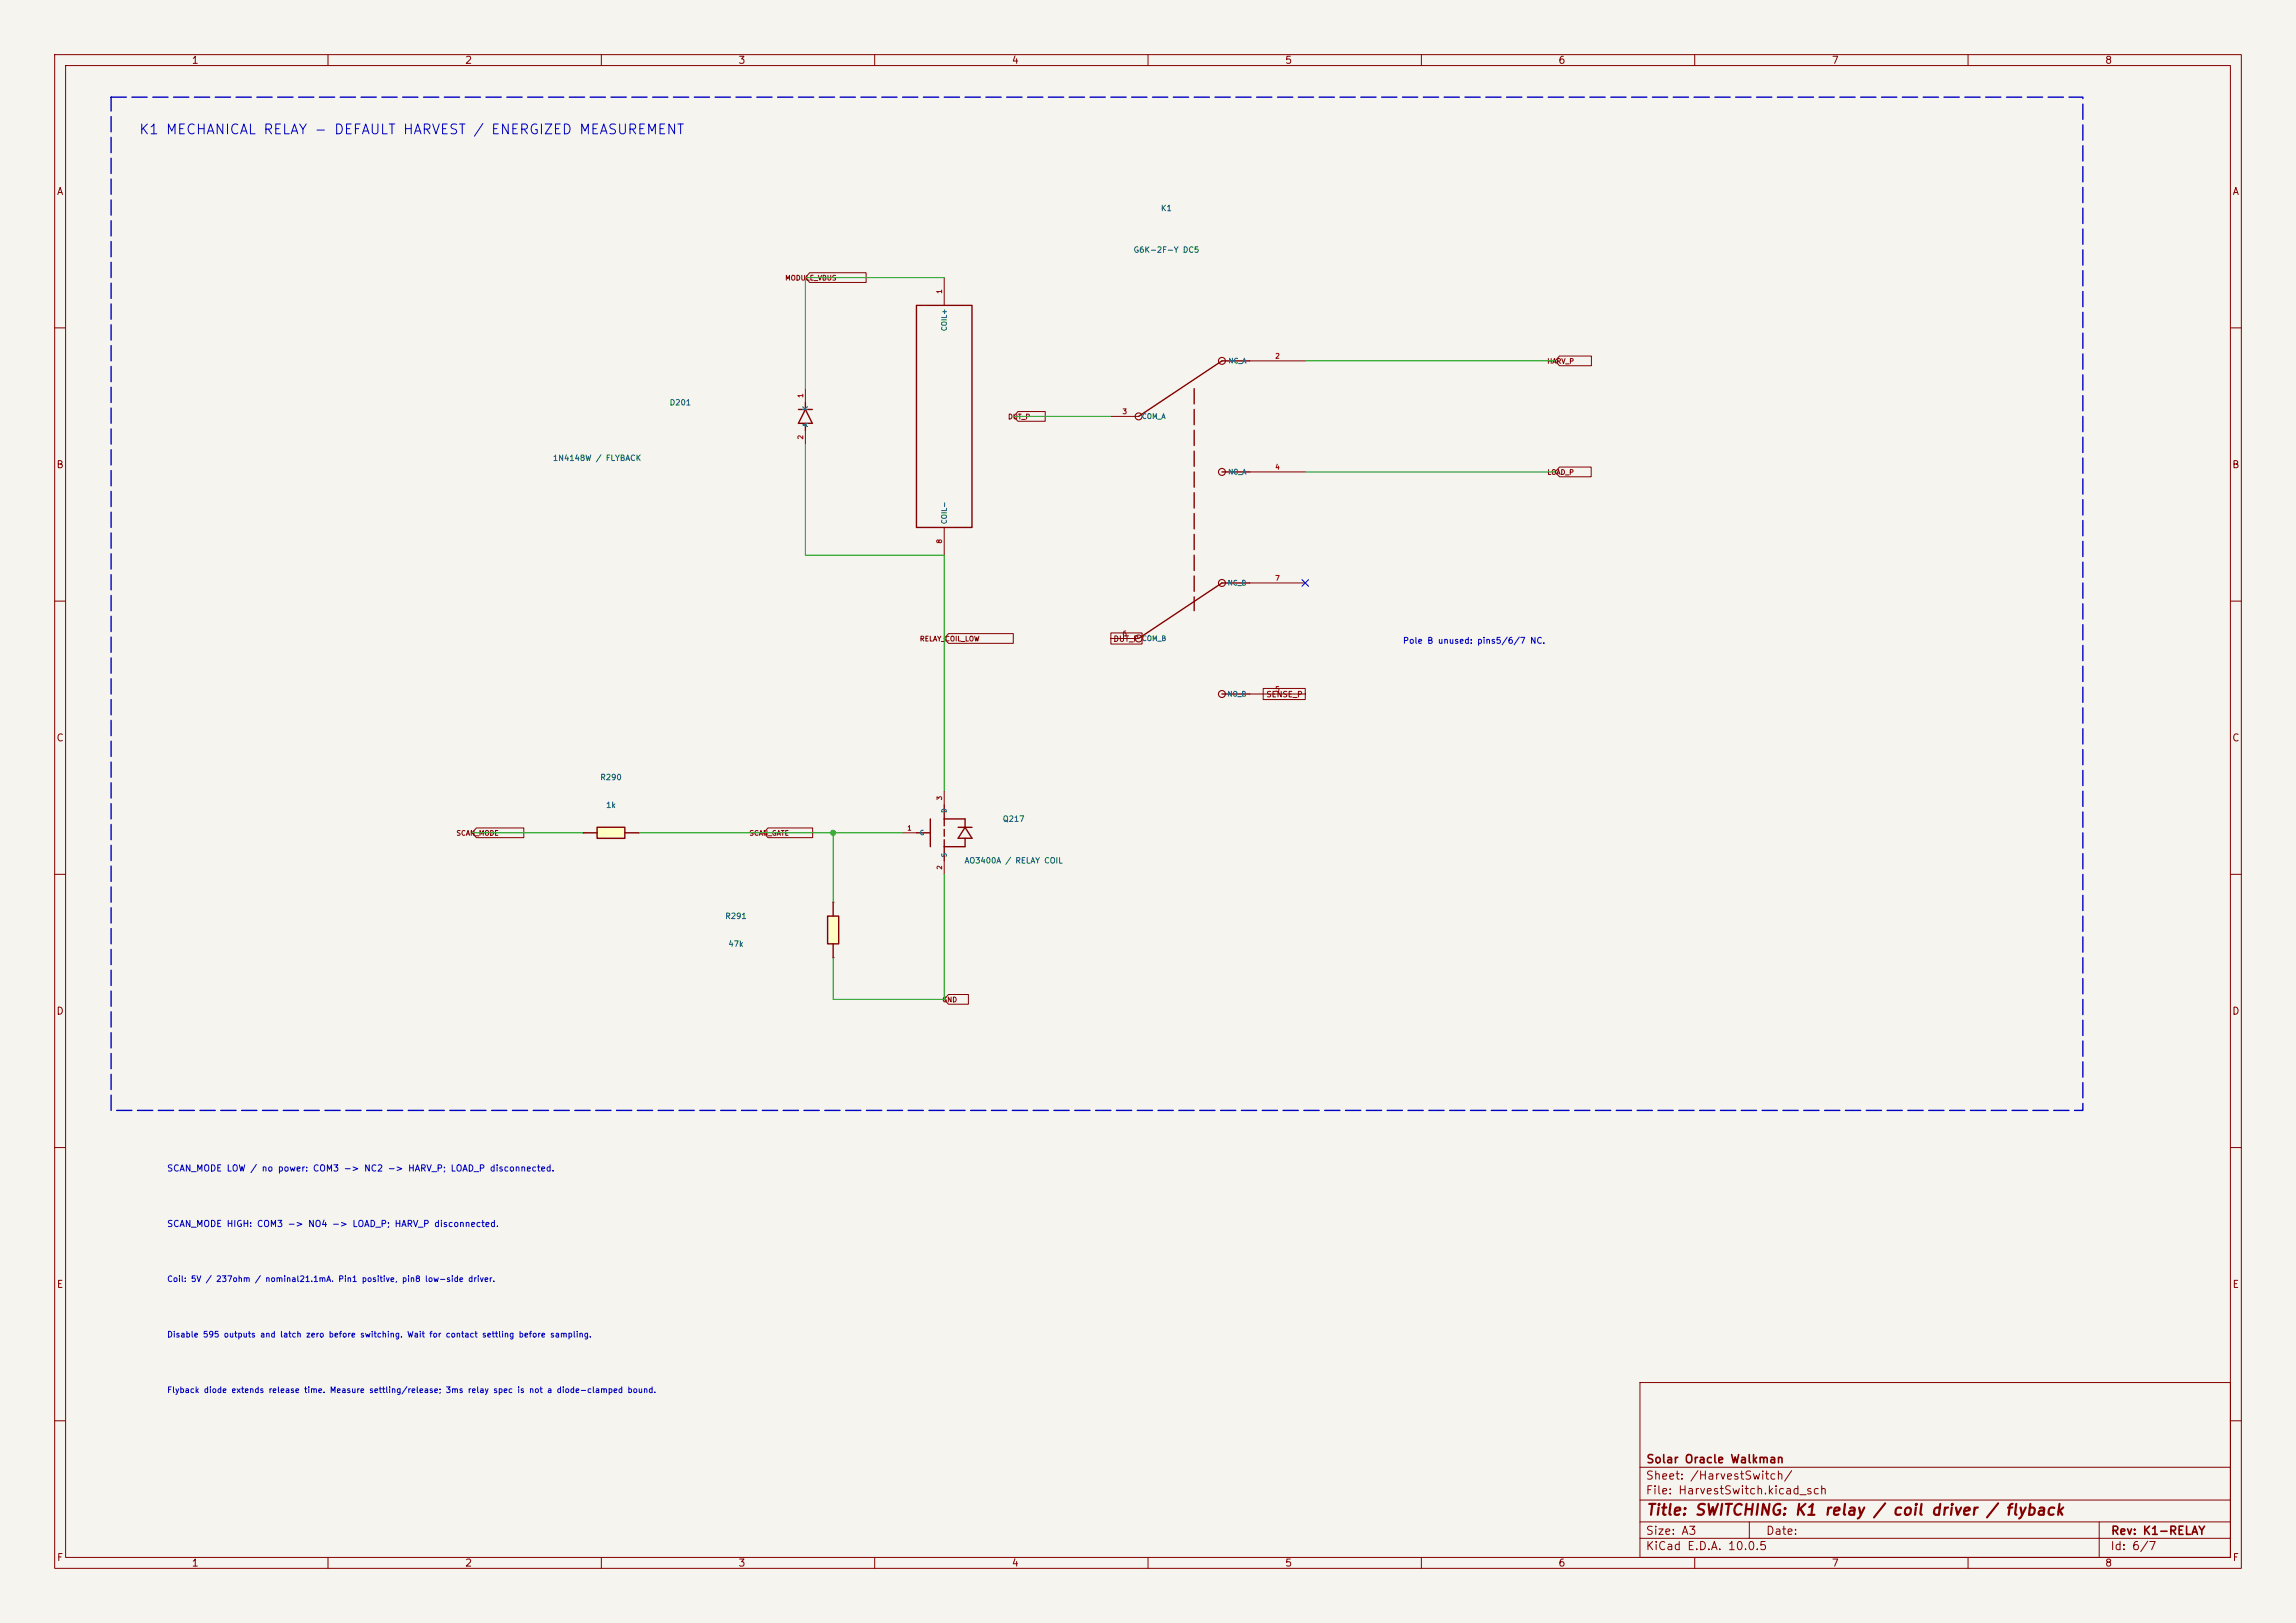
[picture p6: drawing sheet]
<svg xmlns="http://www.w3.org/2000/svg" width="420mm" height="297mm" viewBox="0 0 420 297" stroke-linecap="round" stroke-linejoin="round" font-family="sans-serif">
<defs><g id="words">
<text font-size="2" fill="#840000" x="301" y="277.8">Title: SWITCHING: K1 relay / coil driver / flyback</text>
<text font-size="1.8" fill="#0000c2" x="25.3" y="25">K1 MECHANICAL RELAY - DEFAULT HARVEST / ENERGIZED MEASUREMENT</text>
<g font-size="1.5" fill="#840000">
<text x="301" y="268.1">Solar Oracle Walkman</text>
<text x="300.9" y="273.8">File: HarvestSwitch.kicad_sch</text>
<text x="300.9" y="271.1">Sheet: /HarvestSwitch/</text>
<text x="300.9" y="281.2">Size: A3</text>
<text x="322.9" y="281.2">Date:</text>
<text x="386" y="281.2">Rev: K1-RELAY</text>
<text x="300.9" y="284">KiCad E.D.A. 10.0.5</text>
<text x="385.9" y="284">Id: 6/7</text>
</g>
<g font-size="1.3" fill="#840000">
<text x="35" y="12">1</text>
<text x="85" y="12">2</text>
<text x="135" y="12">3</text>
<text x="185" y="12">4</text>
<text x="235" y="12">5</text>
<text x="285" y="12">6</text>
<text x="335" y="12">7</text>
<text x="385" y="12">8</text>
<text x="10.3" y="36">A</text>
<text x="408.3" y="36">A</text>
<text x="10.2" y="86">B</text>
<text x="408.2" y="86">B</text>
<text x="10.2" y="136">C</text>
<text x="408.2" y="136">C</text>
<text x="10.2" y="186">D</text>
<text x="408.2" y="186">D</text>
<text x="10.3" y="236">E</text>
<text x="408.3" y="236">E</text>
<text x="10.3" y="286">F</text>
<text x="35" y="287">1</text>
<text x="85" y="287">2</text>
<text x="135" y="287">3</text>
<text x="185" y="287">4</text>
<text x="235" y="287">5</text>
<text x="285" y="287">6</text>
<text x="335" y="287">7</text>
<text x="385" y="287">8</text>
<text x="408.3" y="286">F</text>
</g>
<g font-size="1.2" fill="#0000c2">
<text x="30.5" y="214.7">SCAN_MODE LOW / no power: COM3 -&gt; NC2 -&gt; HARV_P; LOAD_P disconnected.</text>
<text x="30.5" y="224.8">SCAN_MODE HIGH: COM3 -&gt; NO4 -&gt; LOAD_P; HARV_P disconnected.</text>
</g>
<g font-size="1.1" fill="#0000c2">
<text x="256.5" y="118.1">Pole B unused: pins5/6/7 NC.</text>
<text x="30.5" y="234.8">Coil: 5V / 237ohm / nominal21.1mA. Pin1 positive, pin8 low-side driver.</text>
<text x="30.5" y="245">Disable 595 outputs and latch zero before switching. Wait for contact settling before sampling.</text>
<text x="30.5" y="255.2">Flyback diode extends release time. Measure settling/release; 3ms relay spec is not a diode-clamped bound.</text>
</g>
<g font-size="1" fill="#006464">
<text x="212.3" y="38.9">K1</text>
<text x="207.3" y="46.5">G6K-2F-Y DC5</text>
<text x="122.4" y="74.4">D201</text>
<text x="101" y="84.6">1N4148W / FLYBACK</text>
<text x="109.7" y="143">R290</text>
<text x="110.8" y="148.1">1k</text>
<text x="183.3" y="150.6">Q217</text>
<text x="176.3" y="158.2">AO3400A / RELAY COIL</text>
<text x="132.6" y="168.4">R291</text>
<text x="133.1" y="173.5">47k</text>
</g>
<g font-size="1" fill="#840000">
<text x="203.6" y="117.7">DUT_P</text>
<text x="231.5" y="127.8">SENSE_P</text>
</g>
<g font-size=".9" fill="#840000">
<text x="143.5" y="51.5">MODULE_VBUS</text>
<text x="282.9" y="66.8">HARV_P</text>
<text x="184.3" y="76.9">DUT_P</text>
<text x="283" y="87.1">LOAD_P</text>
<text x="168.2" y="117.6">RELAY_COIL_LOW</text>
<text x="83.4" y="153.1">SCAN_MODE</text>
<text x="137" y="153.1">SCAN_GATE</text>
<text x="172.3" y="183.6">GND</text>
</g>
<g font-size=".9" fill="#a90000">
<text x="172.5" y="53.9" transform="rotate(-90 172.5 53.9)">1</text>
<text x="233.2" y="65.8">2</text>
<text x="147.1" y="72.9" transform="rotate(-90 147.1 72.9)">1</text>
<text x="205.2" y="76">3</text>
<text x="147.1" y="80.5" transform="rotate(-90 147.1 80.5)">2</text>
<text x="233.2" y="86.2">4</text>
<text x="172.5" y="99.6" transform="rotate(-90 172.5 99.6)">8</text>
<text x="233.2" y="106.5">7</text>
<text x="205.2" y="116.6">6</text>
<text x="233.2" y="126.8">5</text>
<text x="172.5" y="146.5" transform="rotate(-90 172.5 146.5)">3</text>
<text x="165.9" y="152.2">1</text>
<text x="172.5" y="159.2" transform="rotate(-90 172.5 159.2)">2</text>
</g>
<g font-size=".9" fill="#006464">
<text x="173.4" y="60.7" transform="rotate(-90 173.4 60.7)">COIL+</text>
<text x="224.6" y="66.7">NC_A</text>
<text x="148" y="75.3" transform="rotate(-90 148 75.3)">K</text>
<text x="208.8" y="76.9">COM_A</text>
<text x="148" y="78.2" transform="rotate(-90 148 78.2)">A</text>
<text x="224.6" y="87">NO_A</text>
<text x="173.4" y="96" transform="rotate(-90 173.4 96)">COIL-</text>
<text x="224.5" y="107.4">NC_B</text>
<text x="208.8" y="117.5">COM_B</text>
<text x="224.4" y="127.7">NO_B</text>
<text x="173.4" y="148.9" transform="rotate(-90 173.4 148.9)">D</text>
<text x="168.2" y="153">G</text>
<text x="173.4" y="157" transform="rotate(-90 173.4 157)">S</text>
</g>
</g></defs>
<path d="M0 0h420v297h-420z" fill="#f5f4ef" stroke="#f5f4ef" stroke-width=".18"/>
<g fill="none" stroke="#840000" stroke-width=".18">
<path d="M10 10h400v277h-400zM12 12h396v273h-396zM60 10v2M110 10v2M160 10v2M210 10v2M260 10v2M310 10v2M360 10v2M10 60h2M147.3 71.1v2.6M147.3 78.7v2.6"/>
<path d="M408 60h2M10 110h2M408 110h2M10 160h2M408 160h2M10 210h2M408 210h2M300 253h108v32h-108zM10 260h2M300 278.5h108M300 274.5h108M300 268.5h108"/>
<path d="M320 278.5v3M384 278.5v6.5M408 260h2M60 285v2M110 285v2M160 285v2M210 285v2M260 285v2M300 281.5h108M310 285v2M360 285v2"/>
</g>
<path d="M146 74.9h2.6M147.3 74.9l1.3 2.6h-2.6zM147.3 73.7v1.2M147.3 77.5v1.2" fill="none" stroke="#840000" stroke-width=".25"/>
<path d="M109.2 151.4h5.1v2h-5.1z" fill="#ffffc2"/>
<path d="M167.6 55.9h10.2v40.6h-10.2zM228.6 66h-5.1l-15.2 10.2M223.5 86.4h5.1M228.6 106.7h-5.1l-15.2 10.1M223.5 127h5.1M106.7 152.4h2.5M109.2 151.4h5.1v2h-5.1zM114.3 152.4h2.5" fill="none" stroke="#840000" stroke-width=".25"/>
<path d="M172.7 50.8v5.1M203.2 76.2h5.1M228.6 66h10.2M172.7 96.5v5.1M228.6 86.4h10.2M203.2 116.8h5.1M228.6 106.7h10.2M228.6 127h10.2M106.7 152.4h.1M116.8 152.4h.1" fill="none" stroke="#840000" stroke-width=".18"/>
<g fill="none" stroke="#840000" stroke-width=".2">
<circle cx="208.3" cy="76.2" r=".63"/>
<circle cx="223.5" cy="66" r=".63"/>
<circle cx="223.5" cy="86.4" r=".63"/>
<circle cx="208.3" cy="116.8" r=".63"/>
<circle cx="223.5" cy="106.7" r=".63"/>
<circle cx="223.5" cy="127" r=".63"/>
</g>
<path d="M218.4 71.1v40.7" fill="none" stroke="#840000" stroke-width=".25" stroke-dasharray="2.8 1"/>
<path d="M151.4 167.6h2v5.1h-2z" fill="#ffffc2"/>
<path d="M167.6 152.4h2.6M170.2 149.9v5M172.7 147.3v3.8M172.7 151.8v1.2M172.7 153.7v3.8M172.7 149.9h3.8v1.5M175.3 151.4h2.5M176.5 153.4v1.5h-3.8M176.5 151.4l1.3 2h-2.5zM151.4 167.6h2v5.1h-2zM152.4 165.1v2.5M152.4 172.7v2.6" fill="none" stroke="#840000" stroke-width=".25"/>
<g fill="none" stroke="#840000" stroke-width=".18">
<path d="M148.1 49.9h10.3v1.8h-10.3l-.8-.9zM186.2 75.3h5v1.8h-5l-.8-.9zM285.3 65.2h5.8v1.7h-5.8l-.8-.9zM285.3 85.5h5.8v1.7h-5.8l-.8-.8zM173.5 116h11.9v1.7h-11.9l-.8-.9zM203.2 115.8h5.7v2.1h-5.7zM231.1 126h7.7v2h-7.7zM87.1 151.5h8.7v1.8h-8.7l-.7-.9zM140.5 151.5h8.2v1.8h-8.2l-.8-.9zM165.1 152.4h2.5M172.7 144.8v2.5M172.7 157.5v2.5"/>
<path d="M152.4 165.1h.1M152.4 175.3h.1M173.5 182h3.6v1.8h-3.6l-.8-.9z"/>
</g>
<path d="M172.7 50.8h-25.4v20.3M185.4 76.2h17.8M238.8 66h45.7M147.3 81.3v20.3h25.4v43.2M238.8 86.4h45.7M86.4 152.4h20.3M116.8 152.4h48.3M152.4 152.4v12.7M172.7 160v22.9h-20.3v-7.6" fill="none" stroke="#009600" stroke-width=".18"/>
<path d="M238.2 106.1l1.2 1.2M239.4 106.1l-1.2 1.2" fill="none" stroke="#000084" stroke-width=".18"/>
<path d="M20.3 17.8h360.7v185.4h-360.7v-185.4" fill="none" stroke="#0000c2" stroke-width=".25" stroke-dasharray="2.8 1"/>
<circle cx="152.4" cy="152.4" r=".46" fill="#009600" stroke="#009600" stroke-width=".18"/>
<use href="#words"/>
</svg>
